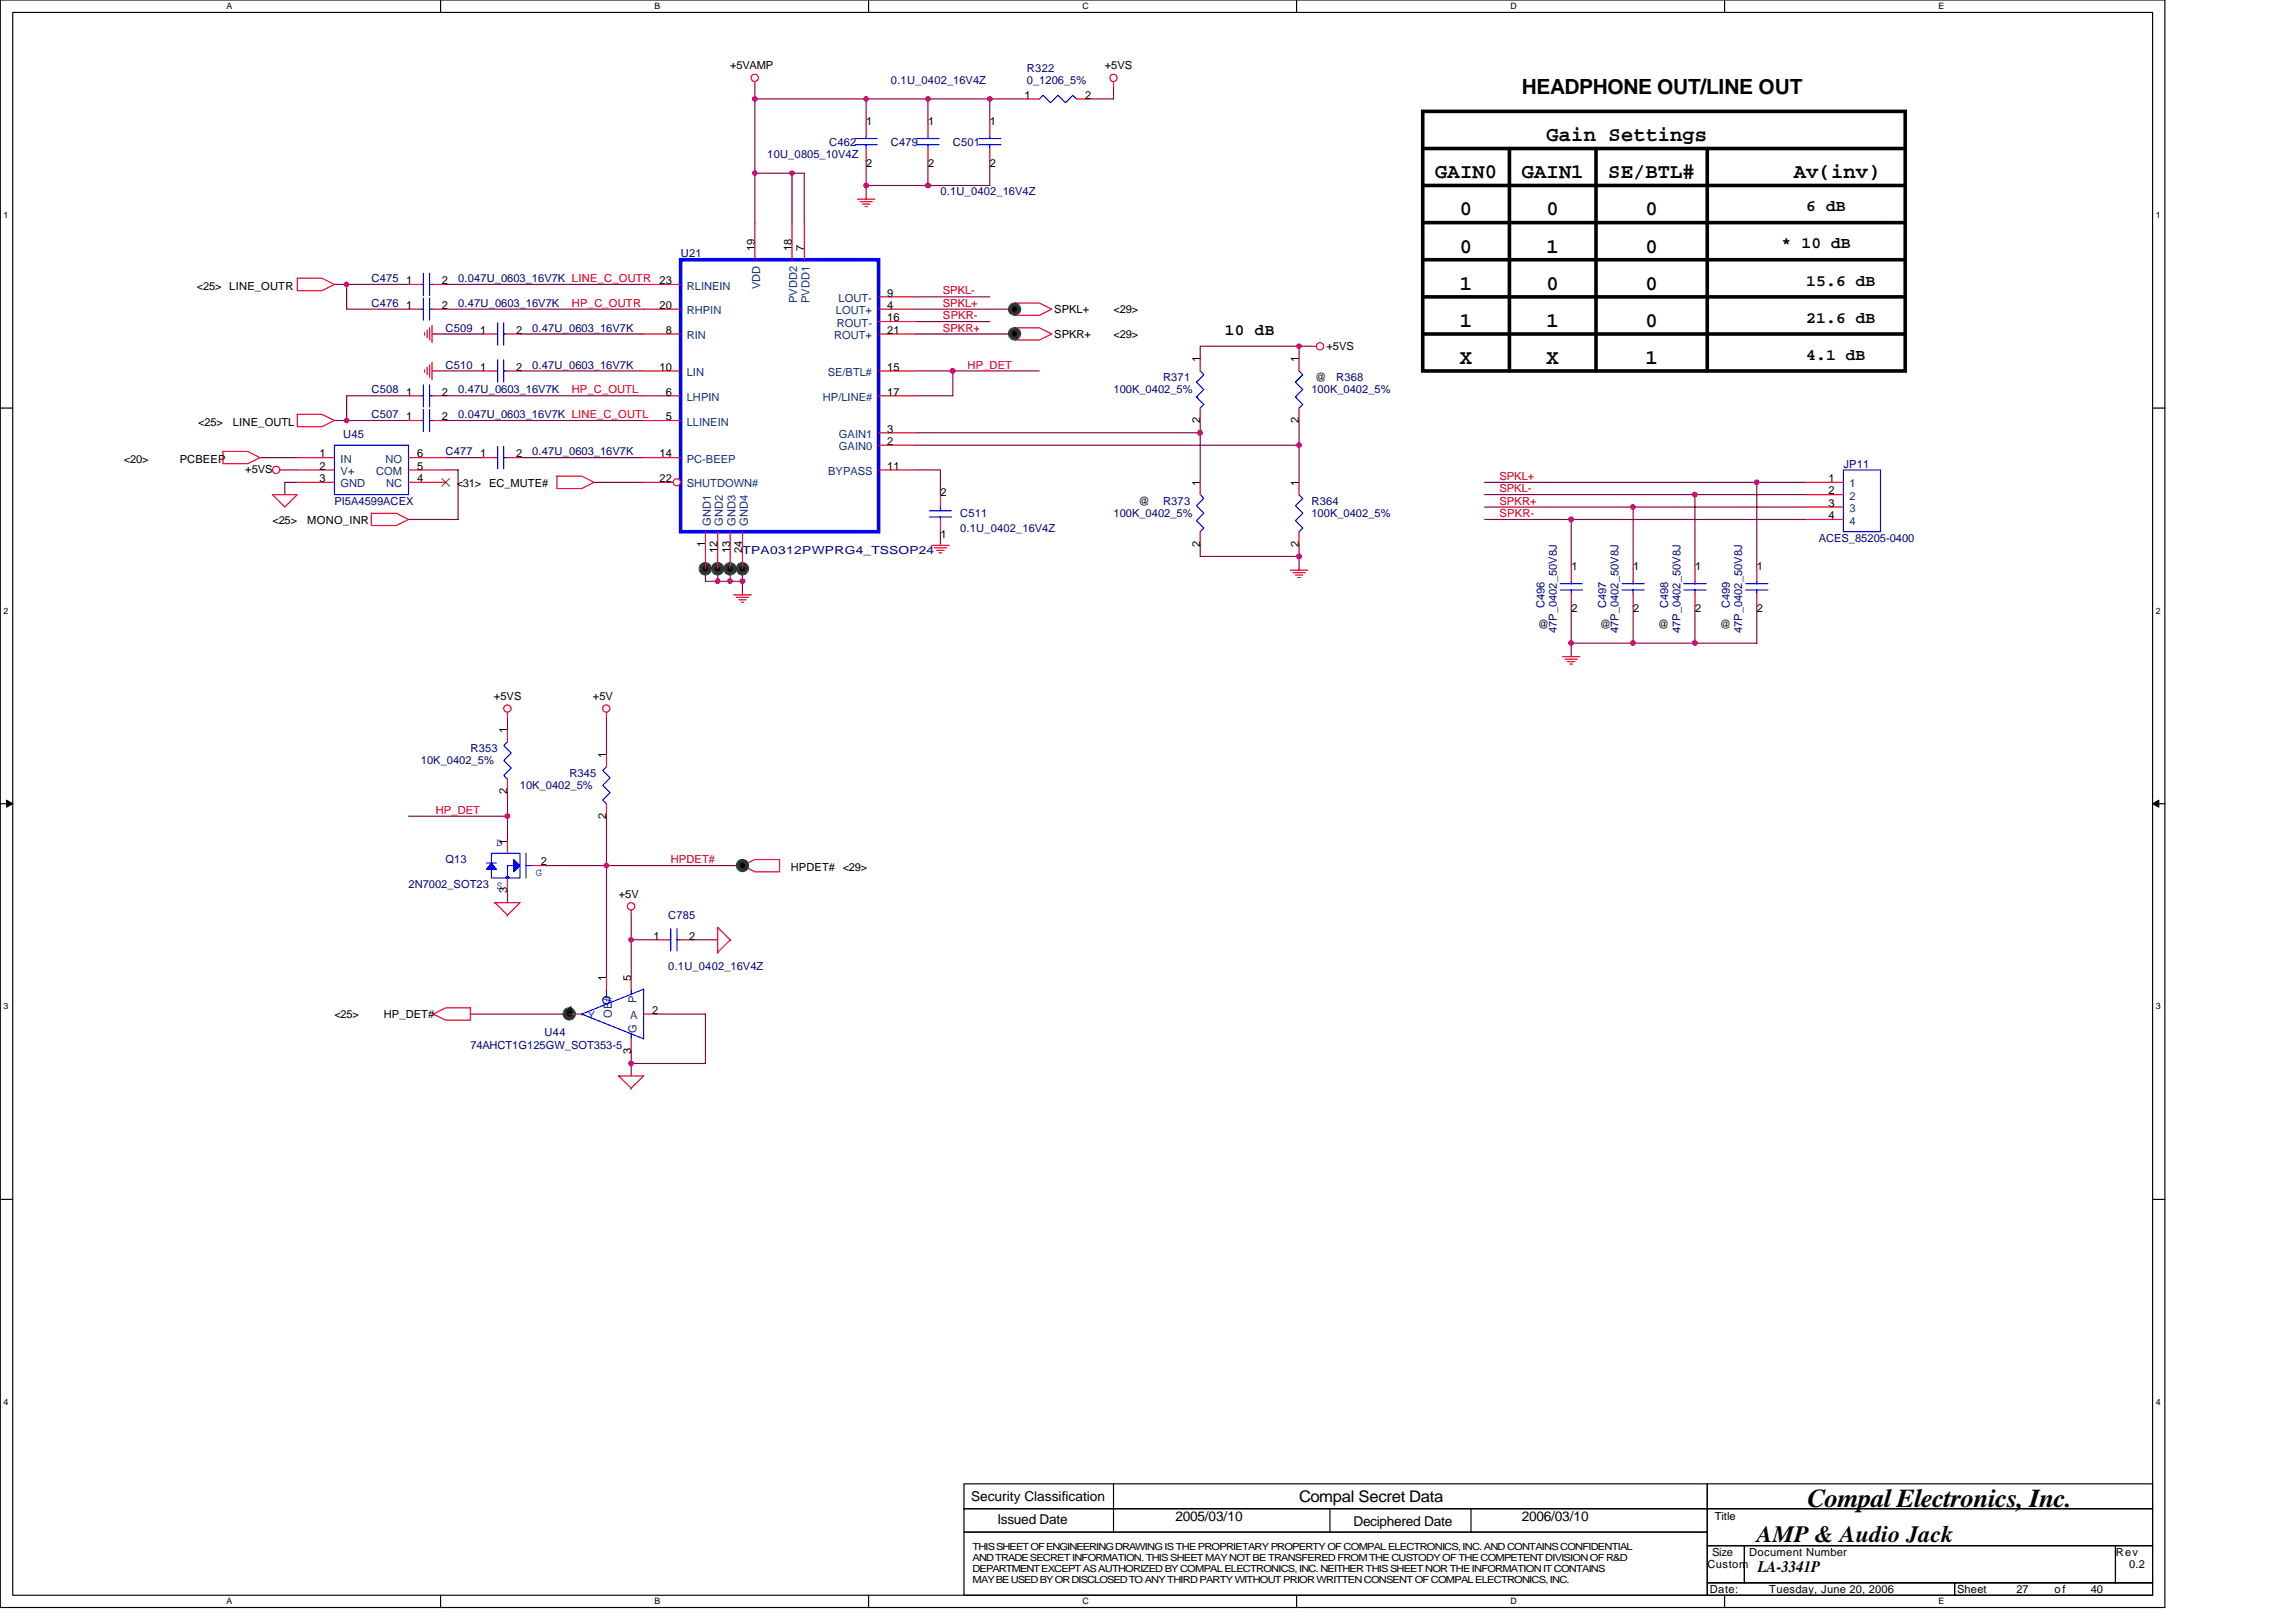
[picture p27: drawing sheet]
<svg xmlns="http://www.w3.org/2000/svg" width="297mm" height="210mm" viewBox="0 0 297 210" stroke-linecap="round" stroke-linejoin="round" font-family="sans-serif">
<defs><g id="words">
<text font-size="3.3" x="233.8" y="195.1">Compal Electronics, Inc.</text>
<text font-size="3" x="227.3" y="199.6">AMP &amp; Audio Jack</text>
<g font-size="2.7">
<text x="196.9" y="12.1">HEADPHONE OUT/LINE OUT</text>
<text x="185.7" y="23.1">GAIN0</text>
<text x="196.9" y="23.1">GAIN1</text>
<text x="200.1" y="18.3">Gain Settings</text>
<text x="208.1" y="23.1">SE/BTL#</text>
<text x="232.1" y="23.1">Av(inv)</text>
<text x="188.9" y="27.9">0</text>
<text x="200.1" y="27.9">0</text>
<text x="212.9" y="27.9">0</text>
<text x="188.9" y="32.7">0</text>
<text x="200.1" y="32.7">1</text>
<text x="212.9" y="32.7">0</text>
<text x="188.9" y="37.5">1</text>
<text x="200.1" y="37.5">0</text>
<text x="212.9" y="37.5">0</text>
<text x="188.9" y="47.1">X</text>
<text x="188.9" y="42.3">1</text>
<text x="200.1" y="47.1">X</text>
<text x="200.1" y="42.3">1</text>
<text x="212.9" y="42.3">0</text>
<text x="212.9" y="47.1">1</text>
</g>
<g font-size="2.1">
<text x="233.7" y="27.3">6 dB</text>
<text x="230.5" y="32.2">* 10 dB</text>
<text x="233.7" y="41.7">21.6 dB</text>
<text x="233.7" y="37">15.6 dB</text>
<text x="158.5" y="43.3">10 dB</text>
<text x="233.7" y="46.5">4.1 dB</text>
<text x="168.1" y="194.4">Compal Secret Data</text>
<text x="227.4" y="203.5">LA-3341P</text>
</g>
<g font-size="1.8">
<text x="125.7" y="194.2">Security Classification</text>
<text x="129" y="197.3">Issued Date</text>
<text x="152.1" y="196.8">2005/03/10</text>
<text x="175.1" y="197.4">Deciphered Date</text>
<text x="196.9" y="196.8">2006/03/10</text>
</g>
<g font-size="1.4">
<text x="94.5" y="9">+5VAMP</text>
<text x="142.9" y="9">+5VS</text>
<text x="112.1" y="16.2">1</text>
<text x="120.1" y="16.2">1</text>
<text x="128.1" y="16.2">1</text>
<text x="132.5" y="12.8">1</text>
<text x="140.4" y="12.8">2</text>
<text x="112.1" y="21.6">2</text>
<text x="120.1" y="21.6">2</text>
<text x="128.1" y="21.6">2</text>
<text x="97.6" y="32.5" transform="rotate(-90 97.6 32.5)">19</text>
<text x="102.4" y="32.5" transform="rotate(-90 102.4 32.5)">18</text>
<text x="104" y="32.5" transform="rotate(-90 104 32.5)">7</text>
<text x="25.5" y="37.5">&lt;25&gt; LINE_OUTR</text>
<text x="52.5" y="36.8">1</text>
<text x="52.5" y="40">1</text>
<text x="57.2" y="36.8">2</text>
<text x="57.2" y="40">2</text>
<text x="85.3" y="36.8">23</text>
<text x="85.3" y="40">20</text>
<text x="114.8" y="41.6">16</text>
<text x="114.8" y="40">4</text>
<text x="114.8" y="38.4">9</text>
<text x="136.4" y="40.5">SPKL+</text>
<text x="144.1" y="40.5">&lt;29&gt;</text>
<text x="62.1" y="48">1</text>
<text x="62.1" y="43.2">1</text>
<text x="66.8" y="48">2</text>
<text x="66.8" y="43.2">2</text>
<text x="85.3" y="48">10</text>
<text x="86.1" y="43.2">8</text>
<text x="114.8" y="48">15</text>
<text x="114.8" y="43.2">21</text>
<text x="136.4" y="43.7">SPKR+</text>
<text x="144.1" y="43.7">&lt;29&gt;</text>
<text x="155.3" y="46.9" transform="rotate(-90 155.3 46.9)">1</text>
<text x="168" y="46.9" transform="rotate(-90 168 46.9)">1</text>
<text x="171.6" y="45.3">+5VS</text>
<text x="52.5" y="51.2">1</text>
<text x="57.2" y="51.2">2</text>
<text x="86.1" y="51.2">6</text>
<text x="114.8" y="51.2">17</text>
<text x="170.2" y="49.3">@</text>
<text x="16" y="59.9">&lt;20&gt;</text>
<text x="23.3" y="59.9">PCBEEP</text>
<text x="25.7" y="55.1">&lt;25&gt;</text>
<text x="30.1" y="55.1">LINE_OUTL</text>
<text x="41.3" y="59.2">1</text>
<text x="52.5" y="54.4">1</text>
<text x="54" y="59.2">6</text>
<text x="57.2" y="54.4">2</text>
<text x="62.1" y="59.2">1</text>
<text x="66.8" y="59.2">2</text>
<text x="85.3" y="59.2">14</text>
<text x="86.1" y="54.4">5</text>
<text x="114.8" y="57.6">2</text>
<text x="114.8" y="56">3</text>
<text x="155.3" y="54.7" transform="rotate(-90 155.3 54.7)">2</text>
<text x="168" y="54.7" transform="rotate(-90 168 54.7)">2</text>
<text x="31.7" y="61.2">+5VS</text>
<text x="41.3" y="60.8">2</text>
<text x="41.3" y="62.4">3</text>
<text x="54" y="62.4">4</text>
<text x="54" y="60.8">5</text>
<text x="59.1" y="63.1">&lt;31&gt; EC_MUTE#</text>
<text x="85.3" y="62.4">22</text>
<text x="114.8" y="60.8">11</text>
<text x="121.7" y="64.2">2</text>
<text x="147.3" y="65.3">@</text>
<text x="155.3" y="62.9" transform="rotate(-90 155.3 62.9)">1</text>
<text x="168" y="62.9" transform="rotate(-90 168 62.9)">1</text>
<text x="236.6" y="62.4">1</text>
<text x="236.6" y="64">2</text>
<text x="236.6" y="65.6">3</text>
<text x="35.3" y="67.9">&lt;25&gt;</text>
<text x="39.7" y="67.9">MONO_INR</text>
<text x="91.2" y="70.7" transform="rotate(-90 91.2 70.7)">1</text>
<text x="92.8" y="71.5" transform="rotate(-90 92.8 71.5)">12</text>
<text x="94.4" y="71.5" transform="rotate(-90 94.4 71.5)">13</text>
<text x="96" y="71.5" transform="rotate(-90 96 71.5)">24</text>
<text x="121.7" y="69.6">1</text>
<text x="155.3" y="70.7" transform="rotate(-90 155.3 70.7)">2</text>
<text x="168" y="70.7" transform="rotate(-90 168 70.7)">2</text>
<text x="236.6" y="67.2">4</text>
<text x="203.3" y="73.8">1</text>
<text x="211.3" y="73.8">1</text>
<text x="219.3" y="73.8">1</text>
<text x="227.3" y="73.8">1</text>
<text x="199" y="81.3">@</text>
<text x="203.3" y="79.2">2</text>
<text x="207" y="81.3">@</text>
<text x="211.3" y="79.2">2</text>
<text x="214.5" y="81.3">@</text>
<text x="219.3" y="79.2">2</text>
<text x="222.5" y="81.3">@</text>
<text x="227.3" y="79.2">2</text>
<text x="63.9" y="90.6">+5VS</text>
<text x="65.6" y="94.9" transform="rotate(-90 65.6 94.9)">1</text>
<text x="76.7" y="90.6">+5V</text>
<text x="78.4" y="98.1" transform="rotate(-90 78.4 98.1)">1</text>
<text x="65.6" y="102.7" transform="rotate(-90 65.6 102.7)">2</text>
<text x="78.4" y="105.9" transform="rotate(-90 78.4 105.9)">2</text>
<text x="65.6" y="109.3" transform="rotate(-90 65.6 109.3)">1</text>
<text x="70" y="112">2</text>
<text x="102.3" y="112.7">HPDET# &lt;29&gt;</text>
<text x="65.6" y="115.5" transform="rotate(-90 65.6 115.5)">3</text>
<text x="80" y="116.2">+5V</text>
<text x="84.5" y="121.6">1</text>
<text x="89.2" y="121.6">2</text>
<text x="43.3" y="131.7">&lt;25&gt;</text>
<text x="49.7" y="131.7">HP_DET#</text>
<text x="73.3" y="131.2">4</text>
<text x="78.4" y="126.9" transform="rotate(-90 78.4 126.9)">1</text>
<text x="81.6" y="126.9" transform="rotate(-90 81.6 126.9)">5</text>
<text x="84.4" y="131.2">2</text>
<text x="81.6" y="136.4" transform="rotate(-90 81.6 136.4)">3</text>
<text x="221.8" y="196.7">Title</text>
<text x="220.9" y="202.9">Custom</text>
<text x="221.5" y="201.3">Size</text>
<text x="226.3" y="201.3">Document Number</text>
<text x="273.7" y="201.3">Rev</text>
<text x="275.4" y="202.9">0.2</text>
<text x="221.2" y="206.1">Date:</text>
<text x="228.9" y="206.1">Tuesday, June 20, 2006</text>
<text x="253.2" y="206.1">Sheet</text>
<text x="260.9" y="206.1">27</text>
<text x="265.8" y="206.1">of</text>
<text x="270.5" y="206.1">40</text>
</g>
<g font-size="1.4" fill="#000080">
<text x="115.3" y="10.9">0.1U_0402_16V4Z</text>
<text x="132.9" y="9.3">R322</text>
<text x="132.9" y="10.9">0_1206_5%</text>
<text x="99.3" y="20.5">10U_0805_10V4Z</text>
<text x="107.3" y="18.9">C462</text>
<text x="115.3" y="18.9">C479</text>
<text x="123.3" y="18.9">C501</text>
<text x="121.7" y="25.3">0.1U_0402_16V4Z</text>
<text x="88.1" y="33.3">U21</text>
<text x="48" y="36.5">C475</text>
<text x="48" y="39.7">C476</text>
<text x="59.3" y="36.5">0.047U_0603_16V7K LINE_C_OUTR</text>
<text x="59.3" y="39.7">0.47U_0603_16V7K</text>
<text x="57.7" y="47.7">C510</text>
<text x="57.7" y="42.9">C509</text>
<text x="68.9" y="47.7">0.47U_0603_16V7K</text>
<text x="68.9" y="42.9">0.47U_0603_16V7K</text>
<text x="48" y="50.9">C508</text>
<text x="59.3" y="50.9">0.47U_0603_16V7K</text>
<text x="144.1" y="50.9">100K_0402_5%</text>
<text x="150.5" y="49.3">R371</text>
<text x="169.7" y="50.9">100K_0402_5%</text>
<text x="172.9" y="49.3">R368</text>
<text x="44.4" y="56.7">U45</text>
<text x="48" y="54.1">C507</text>
<text x="57.7" y="58.9">C477</text>
<text x="59.3" y="54.1">0.047U_0603_16V7K LINE_C_OUTL</text>
<text x="68.9" y="58.9">0.47U_0603_16V7K</text>
<text x="43.3" y="65.3">PI5A4599ACEX</text>
<text x="150.5" y="65.3">R373</text>
<text x="169.7" y="65.3">R364</text>
<text x="238.5" y="60.5">JP11</text>
<text x="96.1" y="71.7">TPA0312PWPRG4_TSSOP24</text>
<text x="124.2" y="66.9">C511</text>
<text x="124.2" y="68.8">0.1U_0402_16V4Z</text>
<text x="144.1" y="66.9">100K_0402_5%</text>
<text x="169.7" y="66.9">100K_0402_5%</text>
<text x="235.3" y="70.1">ACES_85205-0400</text>
<text x="199.8" y="78.7" transform="rotate(-90 199.8 78.7)">C496</text>
<text x="201.4" y="81.9" transform="rotate(-90 201.4 81.9)">47P_0402_50V8J</text>
<text x="207.8" y="78.7" transform="rotate(-90 207.8 78.7)">C497</text>
<text x="209.4" y="81.9" transform="rotate(-90 209.4 81.9)">47P_0402_50V8J</text>
<text x="215.8" y="78.7" transform="rotate(-90 215.8 78.7)">C498</text>
<text x="217.4" y="81.9" transform="rotate(-90 217.4 81.9)">47P_0402_50V8J</text>
<text x="223.8" y="78.7" transform="rotate(-90 223.8 78.7)">C499</text>
<text x="225.4" y="81.9" transform="rotate(-90 225.4 81.9)">47P_0402_50V8J</text>
<text x="54.5" y="98.9">10K_0402_5%</text>
<text x="60.9" y="97.3">R353</text>
<text x="73.7" y="100.5">R345</text>
<text x="67.3" y="102.1">10K_0402_5%</text>
<text x="57.7" y="111.7">Q13</text>
<text x="52.8" y="114.9">2N7002_SOT23 S</text>
<text x="86.5" y="118.9">C785</text>
<text x="86.5" y="125.5">0.1U_0402_16V4Z</text>
<text x="60.9" y="135.7">74AHCT1G125GW_SOT353-5</text>
<text x="70.5" y="134.1">U44</text>
</g>
<g font-size="1.4" fill="#f00">
<text x="74" y="39.7">HP_C_OUTR</text>
<text x="122" y="41.3">SPKR-</text>
<text x="122" y="39.7">SPKL+</text>
<text x="122" y="38.1">SPKL-</text>
<text x="122" y="42.9">SPKR+</text>
<text x="125.2" y="47.7">HP_DET</text>
<text x="74" y="50.9">HP_C_OUTL</text>
<text x="194" y="65.3">SPKR+</text>
<text x="194" y="63.7">SPKL-</text>
<text x="194" y="62.1">SPKL+</text>
<text x="194" y="66.9">SPKR-</text>
<text x="56.4" y="105.3">HP_DET</text>
<text x="86.8" y="111.7">HPDET#</text>
</g>
<g font-size="1.4" fill="#004080">
<text x="88.9" y="37.5">RLINEIN</text>
<text x="88.9" y="40.7">RHPIN</text>
<text x="98.3" y="37.4" transform="rotate(-90 98.3 37.4)">VDD</text>
<text x="103.1" y="39.2" transform="rotate(-90 103.1 39.2)">PVDD2</text>
<text x="104.7" y="39.2" transform="rotate(-90 104.7 39.2)">PVDD1</text>
<text x="108.1" y="40.7">LOUT+</text>
<text x="108.5" y="39.1">LOUT-</text>
<text x="88.9" y="43.9">RIN</text>
<text x="107.9" y="43.9">ROUT+</text>
<text x="108.3" y="42.3">ROUT-</text>
<text x="88.9" y="48.7">LIN</text>
<text x="88.9" y="51.9">LHPIN</text>
<text x="106.5" y="51.9">HP/LINE#</text>
<text x="107.1" y="48.7">SE/BTL#</text>
<text x="44.1" y="59.9">IN</text>
<text x="49.9" y="59.9">NO</text>
<text x="88.9" y="59.9">PC-BEEP</text>
<text x="88.9" y="55.1">LLINEIN</text>
<text x="108.5" y="58.3">GAIN0</text>
<text x="108.5" y="56.7">GAIN1</text>
<text x="44.1" y="61.5">V+</text>
<text x="44.1" y="63.1">GND</text>
<text x="48.7" y="61.5">COM</text>
<text x="50" y="63.1">NC</text>
<text x="88.9" y="63.1">SHUTDOWN#</text>
<text x="107.1" y="61.5">BYPASS</text>
<text x="239.3" y="63.1">1</text>
<text x="239.3" y="64.7">2</text>
<text x="91.9" y="68" transform="rotate(-90 91.9 68)">GND1</text>
<text x="93.5" y="68" transform="rotate(-90 93.5 68)">GND2</text>
<text x="95.1" y="68" transform="rotate(-90 95.1 68)">GND3</text>
<text x="96.7" y="68" transform="rotate(-90 96.7 68)">GND4</text>
<text x="239.3" y="66.3">3</text>
<text x="239.3" y="67.9">4</text>
<text x="76.1" y="131.9">Y</text>
<text x="79.1" y="131.7" transform="rotate(-90 79.1 131.7)">OE#</text>
<text x="81.5" y="131.9">A</text>
<text x="82.3" y="129.8" transform="rotate(-90 82.3 129.8)">P</text>
<text x="82.3" y="133.6" transform="rotate(-90 82.3 133.6)">G</text>
</g>
<g font-size="1.4" fill="#00f">
<text x="64.2" y="109.5">D</text>
<text x="69.3" y="113.3">G</text>
</g>
<g font-size="1.3">
<text x="125.8" y="200.5">THIS SHEET OF ENGINEERING DRAWING IS THE PROPRIETARY PROPERTY OF COMPAL ELECTRONICS, INC. AND CONTAINS CONFIDENTIAL</text>
<text x="125.8" y="202">AND TRADE SECRET INFORMATION. THIS SHEET MAY NOT BE TRANSFERED FROM THE CUSTODY OF THE COMPETENT DIVISION OF R&amp;D</text>
<text x="125.8" y="203.5">DEPARTMENT EXCEPT AS AUTHORIZED BY COMPAL ELECTRONICS, INC. NEITHER THIS SHEET NOR THE INFORMATION IT CONTAINS</text>
<text x="125.8" y="204.9">MAY BE USED BY OR DISCLOSED TO ANY THIRD PARTY WITHOUT PRIOR WRITTEN CONSENT OF COMPAL ELECTRONICS, INC.</text>
</g>
<g font-size="1.1">
<text x="29.3" y="1.2">A</text>
<text x="84.7" y="1.2">B</text>
<text x="140" y="1.2">C</text>
<text x="195.4" y="1.2">D</text>
<text x="250.8" y="1.2">E</text>
<text x=".4" y="28.2">1</text>
<text x="278.9" y="28.2">1</text>
<text x=".4" y="79.4">2</text>
<text x="278.9" y="79.4">2</text>
<text x=".4" y="130.6">3</text>
<text x="278.9" y="130.6">3</text>
<text x=".4" y="181.8">4</text>
<text x="278.9" y="181.8">4</text>
<text x="29.3" y="207.6">A</text>
<text x="84.7" y="207.6">B</text>
<text x="140" y="207.6">C</text>
<text x="195.4" y="207.6">D</text>
<text x="250.8" y="207.6">E</text>
</g>
</g></defs>
<path d="M0 0h280.1v208h-280.1zM1.6 1.6h276.9v204.8h-276.9z" fill="none" stroke="#000" stroke-width=".15"/>
<g fill="#fff">
<path d="M29.3 .2h.8v1.2h-.8z"/>
<path d="M29.3 206.6h.8v1.3h-.8z"/>
</g>
<path d="M57 0v1.6M57 206.4v1.6" fill="none" stroke="#000" stroke-width=".15"/>
<g fill="#fff">
<path d="M84.7 .2h.7v1.2h-.7z"/>
<path d="M84.7 206.6h.7v1.3h-.7z"/>
</g>
<path d="M112.4 0v1.6M112.4 206.4v1.6" fill="none" stroke="#000" stroke-width=".15"/>
<g fill="#fff">
<path d="M140 .2h.8v1.2h-.8z"/>
<path d="M140 206.6h.8v1.3h-.8z"/>
</g>
<path d="M167.7 0v1.6M167.7 206.4v1.6" fill="none" stroke="#000" stroke-width=".15"/>
<g fill="#fff">
<path d="M195.4 .2h.8v1.2h-.8z"/>
<path d="M195.4 206.6h.8v1.3h-.8z"/>
</g>
<path d="M223.1 0v1.6M223.1 206.4v1.6" fill="none" stroke="#000" stroke-width=".15"/>
<g fill="#fff">
<path d="M250.8 .2h.7v1.2h-.7z"/>
<path d="M250.8 206.6h.7v1.3h-.7z"/>
<path d="M.4 27.2h.7v1.3h-.7z"/>
<path d="M278.9 27.2h.6v1.3h-.6z"/>
<path d="M.4 78.4h.7v1.3h-.7z"/>
<path d="M278.9 78.4h.6v1.3h-.6z"/>
</g>
<path d="M0 52.8h1.6M278.5 52.8h1.6" fill="none" stroke="#000" stroke-width=".15"/>
<g fill="#fff">
<path d="M.4 129.6h.7v1.3h-.7z"/>
<path d="M278.9 129.6h.6v1.3h-.6z"/>
</g>
<path d="M0 104h1.6M278.5 104h1.6" fill="none" stroke="#000" stroke-width=".15"/>
<path d="M.8 103.5l.8 .5-.8 .5zM278.5 104l.8-.5v1z" fill="#000" stroke="#000" stroke-width=".13"/>
<g fill="#fff">
<path d="M.4 180.8h.7v1.3h-.7z"/>
<path d="M278.9 180.8h.6v1.3h-.6z"/>
</g>
<g fill="none" stroke="#000" stroke-width=".15">
<path d="M0 155.2h1.6M278.5 155.2h1.6M124.7 192h96.2v3.2h-96.2zM124.7 195.2h96.2v3.1h-96.2zM124.7 198.3h96.2v8.1h-96.2zM144.1 192v6.3M172.1 195.2v3.1M190.3 195.2v3.1M220.9 192h57.6v3.2h-57.6zM220.9 195.2h57.6v4.8h-57.6zM220.9 200h4.8v4.8h-4.8zM220.9 204.8h32v1.6h-32z"/>
<path d="M225.7 200h48v4.8h-48zM252.9 204.8h25.6v1.6h-25.6zM273.7 200h4.8v4.8h-4.8z"/>
</g>
<g fill="none" stroke="#800040" stroke-width=".15">
<path d="M97.7 12.8h14.4v3.2M97.7 11.2v17.6M112.1 12.8h8v3.2M120.1 12.8h8v3.2M128.1 12.8h4.8M144.1 11.2v1.6h-3.2M43.3 36.8h9.5M44.8 36.8v3.2h8M57.7 36.8h25.6M97.7 22.4h6.4v6.4M102.5 22.4v6.4M112.1 20.8v4.8"/>
<path d="M118.5 38.4h9.6M120.1 20.8v3.2M128.1 20.8v3.2h-16M33.7 59.2h4.8M43.3 54.4h9.5M52.8 51.2h-8v3.2M56 43.2h6.5M56 48h6.5M57.7 54.4h25.6M57.7 59.2h4.8M57.7 51.2h25.6M57.7 40h25.6"/>
<path d="M67.3 59.2h16M67.3 43.2h16M67.3 48h16M118.5 43.2h12.8M118.5 40h12.8M118.5 41.6h9.6M118.5 56h36.8M118.5 57.6h49.6M118.5 48h16M123.3 48v3.2h-4.8M155.3 54.4v8M168.1 44.8v1.6"/>
<path d="M168.1 54.4v8M169.7 44.8h-14.4v1.6M36.8 60.8h1.7M38.5 62.4h-1.7v1.6M57.7 60.8h1.6v6.4h-6.5M76.9 62.4h6.4M91.3 73.6v1.6h4.8M92.9 73.6v1.6M94.5 73.6v1.6M96.1 73.6v3.2M118.5 60.8h3.2v3.2M121.7 68.8v1.6"/>
<path d="M155.3 70.4v1.6h12.8M168.1 70.4v3.2M192.1 62.4h41.6M192.1 65.6h41.6M192.1 64h41.6M192.1 67.2h41.6M203.3 67.2v6.4M203.3 78.4v6.4M211.3 65.6v8M211.3 78.4v4.8M219.3 64v9.6M219.3 78.4v4.8"/>
<path d="M227.3 62.4v11.2M227.3 78.4v4.8h-24M65.7 92.8v1.6M78.5 92.8v4.8M52.8 105.6h12.9M65.7 102.4v6.4M65.7 115.2v1.6M70.5 112h25.6M78.5 105.6v20.8M81.7 118.4v3.2h3.2M60.9 131.2h12.8M81.7 121.6v4.8"/>
<path d="M81.7 136v3.2M84.9 131.2h6.4v6.4h-9.6M89.7 121.6h3.2"/>
</g>
<g fill="none" stroke="#f00" stroke-width=".15">
<path d="M97.7 10.6v.6M132.9 12.8h1.6M139.3 12.8h1.6M144.1 10.6v.6M38.5 36h3.2l1.6 .8-1.6 .8h-3.2zM52.8 36.8h1.7M56 36.8h1.7M83.3 36.8h4.8M102.5 28.8v4.8M104.1 28.8v4.8M110.9 25.8h2.3M111.3 26.1h1.6"/>
<path d="M111.6 26.4h.9M111.9 26.7h.3M112.1 25.6v.2M131.3 39.2h3.2l1.6 .8-1.6 .8h-3.2zM28.8 58.4h3.2l1.7 .8-1.7 .8h-3.2zM38.5 53.6h3.2l1.6 .8-1.6 .8h-3.2zM54.9 43.1v.3M54.9 47.9v.3M55.3 42.7v1M55.3 47.5v1M55.6 42.4v1.6M55.6 47.2v1.6"/>
<path d="M55.9 42.1v2.2M55.9 46.9v2.2M55.9 43.2h.1M55.9 48h.1M83.3 40h4.8M83.3 59.2h4.8M131.3 42.4h3.2l1.6 .8-1.6 .8h-3.2zM169.7 44.8h.6M35.3 64h3.2l-1.7 1.6zM36.2 60.8h.6M48 66.4h3.3l1.5 .8-1.5 .8h-3.3zM72 61.6h3.3l1.6 .8-1.6 .8h-3.3z"/>
<path d="M94.9 77h2.3M95.3 77.3h1.6M95.6 77.6h.9M95.9 77.9h.3M96.1 76.8v.2M120.5 70.6h2.3M120.9 70.9h1.6M121.2 71.2h.9M121.5 71.5h.3M121.7 70.4v.2M166.9 73.8h2.3M167.3 74.1h1.6"/>
<path d="M167.6 74.4h.9M167.9 74.7h.3M168.1 73.6v.2M219.3 73.6v1.6M219.3 76.8v1.6M65.7 92.2v.6M78.5 92.2v.6M202.2 85h2.2M202.5 85.3h1.6M202.8 85.6h.9M203.1 85.9h.3M203.3 84.8v.2"/>
<path d="M64 116.8h.1M64 116.8h3.3l-1.6 1.6M64 116.8l1.7 1.6M65.7 118.4h.1M81.7 117.8v.6M96.1 112l1.6-.8h3.2v1.6h-3.2zM56 131.2l1.7-.8h3.2v1.6h-3.2zM80 139.2h.1M80 139.2h3.3l-1.6 1.6M80 139.2l1.7 1.6M92.9 123.2h.1M94.5 121.6h.1"/>
<path d="M94.5 121.6l-1.6-1.6v3.2M94.5 121.6l-1.6 1.6M81.7 140.8h.1"/>
<circle cx="97.7" cy="10.1" r=".47"/>
<circle cx="144.1" cy="10.1" r=".47"/>
<circle cx="170.8" cy="44.8" r=".47"/>
<circle cx="35.7" cy="60.8" r=".47"/>
<circle cx="65.6" cy="91.7" r=".47"/>
<circle cx="78.4" cy="91.7" r=".47"/>
<circle cx="81.6" cy="117.3" r=".48"/>
</g>
<g fill="#008000" stroke="#008000" stroke-width=".15">
<circle cx="131.3" cy="43.2" r=".78"/>
<circle cx="131.3" cy="40" r=".78"/>
<circle cx="96" cy="112" r=".78"/>
<circle cx="73.6" cy="131.2" r=".79"/>
<circle cx="96" cy="73.6" r=".79"/>
<circle cx="92.8" cy="73.6" r=".8"/>
<circle cx="91.2" cy="73.6" r=".79"/>
<circle cx="94.4" cy="73.6" r=".8"/>
</g>
<g fill="#000" stroke="#008000" stroke-width=".15">
<circle cx="131.2" cy="40" r=".4"/>
<circle cx="131.2" cy="43.2" r=".4"/>
<circle cx="91.2" cy="73.6" r=".39"/>
<circle cx="92.8" cy="73.6" r=".39"/>
<circle cx="94.5" cy="73.6" r=".39"/>
<circle cx="96" cy="73.6" r=".39"/>
<circle cx="96" cy="112" r=".4"/>
<circle cx="73.6" cy="131.2" r=".41"/>
</g>
<path d="M184.1 14.4h62.4v33.6h-62.4zM184.1 19.2h62.4M195.3 19.2v28.8M206.5 19.2v28.8M220.9 19.2v28.8M184.1 38.4h62.4M184.1 33.6h62.4M184.1 28.8h62.4M184.1 24h62.4M184.1 43.2h62.4" fill="none" stroke="#000" stroke-width=".47"/>
<path d="M134.5 12.8l.4-.5 1 1 1-1 .9 1 1-1 .5 .5M54.5 36.8h.3M54.8 35.4v2.8M55.6 36.8h.4M55.6 35.4v2.8M217.8 76.3h2.9M217.8 75.5h2.9M219.3 75.2v.3M219.3 76.3v.5" fill="none" stroke="#00f" stroke-width=".15"/>
<path d="M88.1 33.6h25.6v35.2h-25.6z" fill="none" stroke="#00f" stroke-width=".47"/>
<circle cx="87.6" cy="62.4" r=".46" fill="#fff" stroke="#f00" stroke-width=".15"/>
<g fill="none" stroke="#f00" stroke-width=".15">
<path d="M112.1 16v1.6M112.1 19.2v1.6M120.1 16v1.6M120.1 19.2v1.6M128.1 16v1.6M128.1 19.2v1.6M97.7 28.8v4.8M113.7 38.4h4.8M38.5 59.2h4.8M52.8 40h1.7M52.8 51.2h1.7M52.8 54.4h1.7"/>
<path d="M52.8 59.2h4.9M56 40h1.7M56 51.2h1.7M56 54.4h1.7M62.5 43.2h1.5M62.5 48h1.5M62.5 59.2h1.5M65.7 43.2h1.6M65.7 48h1.6M65.7 59.2h1.6M83.3 43.2h4.8M83.3 48h4.8"/>
<path d="M83.3 51.2h4.8M83.3 54.4h4.8M113.7 43.2h4.8M113.7 41.6h4.8M113.7 40h4.8M113.7 48h4.8M113.7 51.2h4.8M113.7 57.6h4.8M113.7 56h4.8M155.3 46.4v1.6M155.3 52.8v1.6M168.1 46.4v1.6"/>
<path d="M168.1 52.8v1.6M38.5 62.4h4.8M38.5 60.8h4.8M52.8 62.4h4.9M52.8 60.8h4.9M83.3 62.4h3.8M91.3 68.8v4.8M92.9 68.8v4.8M94.5 68.8v4.8M96.1 68.8v4.8M113.7 60.8h4.8M121.7 64v1.6"/>
<path d="M121.7 67.2v1.6M155.3 62.4v1.6M155.3 68.8v1.6M168.1 62.4v1.6M168.1 68.8v1.6M203.3 73.6v1.6M203.3 76.8v1.6M211.3 73.6v1.6M211.3 76.8v1.6M227.3 73.6v1.6M227.3 76.8v1.6M233.7 62.4h4.8"/>
<path d="M233.7 64h4.8M233.7 65.6h4.8M233.7 67.2h4.8M65.7 94.4v1.6M78.5 97.6v1.6M65.7 100.8v1.6M65.7 108.8v1.6M65.7 113.6v1.6M68.9 112h1.6M78.5 104v1.6M73.7 131.2h1.6M78.5 126.4v1.6"/>
<path d="M81.7 126.4v1.6M81.7 134.4v1.6M83.3 131.2h1.6M84.9 121.6h1.6M88.1 121.6h1.6"/>
</g>
<g fill="none" stroke="#00f" stroke-width=".15">
<path d="M110.6 18.7h2.9M110.6 17.9h2.9M112.1 17.6v.3M112.1 18.7v.5M118.6 18.7h2.9M118.6 17.9h2.9M120.1 17.6v.3M120.1 18.7v.5M126.6 18.7h2.9M126.6 17.9h2.9M128.1 17.6v.3M128.1 18.7v.5"/>
<path d="M54.8 38.6v2.8M55.6 38.6v2.8M43.3 57.6h9.5v6.4h-9.5zM54.5 51.2h.3M54.5 54.4h.3M54.5 40h.3M54.8 49.8v2.9M54.8 53v2.9M55.6 51.2h.4M55.6 49.8v2.9M55.6 53v2.9M55.6 54.4h.4"/>
<path d="M55.6 40h.4M64 59.2h.4M64 48h.4M64 43.2h.4M64.4 41.8v2.9M64.4 46.6v2.8M64.4 57.8v2.9M65.2 59.2h.5M65.2 41.8v2.9M65.2 46.6v2.8M65.2 57.8v2.9M65.2 48h.5"/>
<path d="M65.2 43.2h.5M155.3 48l.4 .5-.9 .9 .9 1-.9 1 .9 .9-.4 .5M168.1 48l.4 .5-.9 .9 .9 1-.9 1 .9 .9-.4 .5M120.2 66.1h2.9M120.2 66.9h2.9M121.7 65.6v.5M121.7 66.9v.3M155.3 64l.4 .5-.9 .9 .9 1-.9 1 .9 .9-.4 .5M168.1 64l.4 .5-.9 .9 .9 1-.9 1 .9 .9-.4 .5M201.8 76.3h2.9M201.8 75.5h2.9M203.3 75.2v.3"/>
<path d="M203.3 76.3v.5M209.8 76.3h2.9M209.8 75.5h2.9M211.3 75.2v.3M211.3 76.3v.5M225.8 76.3h2.9M225.8 75.5h2.9M227.3 75.2v.3M227.3 76.3v.5M238.5 60.8h4.8v8h-4.8zM65.7 96l-.5 .5 .9 1-.9 .9 .9 1-.9 1 .5 .4M78.5 99.2l-.5 .5 .9 1-.9 .9 .9 1-.9 .9 .5 .5"/>
<path d="M62.9 111.7h1.3M63.6 111.7v-1.3h3.7v3.2h-1.6v-1.6h.8M63.6 112.5v1.1h2.1h-.2v-.1h.3v.1M68 112h.9M68 110.4v3.2M75.3 131.2h.1M75.3 131.2l8-3.2v6.4zM78.5 128v1M81.7 128v.7M81.7 133.8v.6M86.5 121.6h.3M86.8 120.2v2.9"/>
<path d="M87.6 121.6h.5M87.6 120.2v2.9"/>
<circle cx="78.4" cy="129.5" r=".47"/>
</g>
<path d="M57.2 61.9l1 1M58.1 61.9l-1 1" fill="none" stroke="#804000" stroke-width=".13"/>
<g fill="#00f" stroke="#00f" stroke-width=".15">
<path d="M66.5 111.2l.8 .8-.8 .8z" fill-rule="evenodd"/>
<path d="M63.6 111.7l.6 .8h-1.3z" fill-rule="evenodd"/>
</g>
<g fill="#f0f" stroke="#f0f" stroke-width=".15">
<circle cx="102.5" cy="22.4" r=".31"/>
<circle cx="97.6" cy="22.4" r=".31"/>
<circle cx="97.6" cy="12.8" r=".31"/>
<circle cx="168.1" cy="44.8" r=".31"/>
<circle cx="155.3" cy="56" r=".32"/>
<circle cx="168.1" cy="57.6" r=".31"/>
<circle cx="128.1" cy="12.8" r=".31"/>
<circle cx="120.1" cy="12.8" r=".31"/>
<circle cx="112.1" cy="12.8" r=".31"/>
<circle cx="211.3" cy="65.6" r=".31"/>
<circle cx="203.3" cy="67.2" r=".32"/>
<circle cx="219.3" cy="64" r=".32"/>
<circle cx="227.3" cy="62.4" r=".31"/>
<circle cx="203.3" cy="83.2" r=".32"/>
<circle cx="44.8" cy="36.8" r=".31"/>
<circle cx="44.8" cy="54.4" r=".31"/>
<circle cx="96" cy="75.2" r=".32"/>
<circle cx="120.1" cy="24" r=".32"/>
<circle cx="112.1" cy="24" r=".32"/>
<circle cx="219.3" cy="83.2" r=".32"/>
<circle cx="211.3" cy="83.2" r=".32"/>
<circle cx="123.2" cy="48" r=".32"/>
<circle cx="94.4" cy="75.2" r=".32"/>
<circle cx="168.1" cy="72" r=".32"/>
<circle cx="92.8" cy="75.2" r=".32"/>
<circle cx="65.6" cy="105.6" r=".31"/>
<circle cx="78.4" cy="112" r=".32"/>
<circle cx="81.6" cy="121.6" r=".31"/>
<circle cx="81.6" cy="137.6" r=".31"/>
</g>
<use href="#words"/>
</svg>
